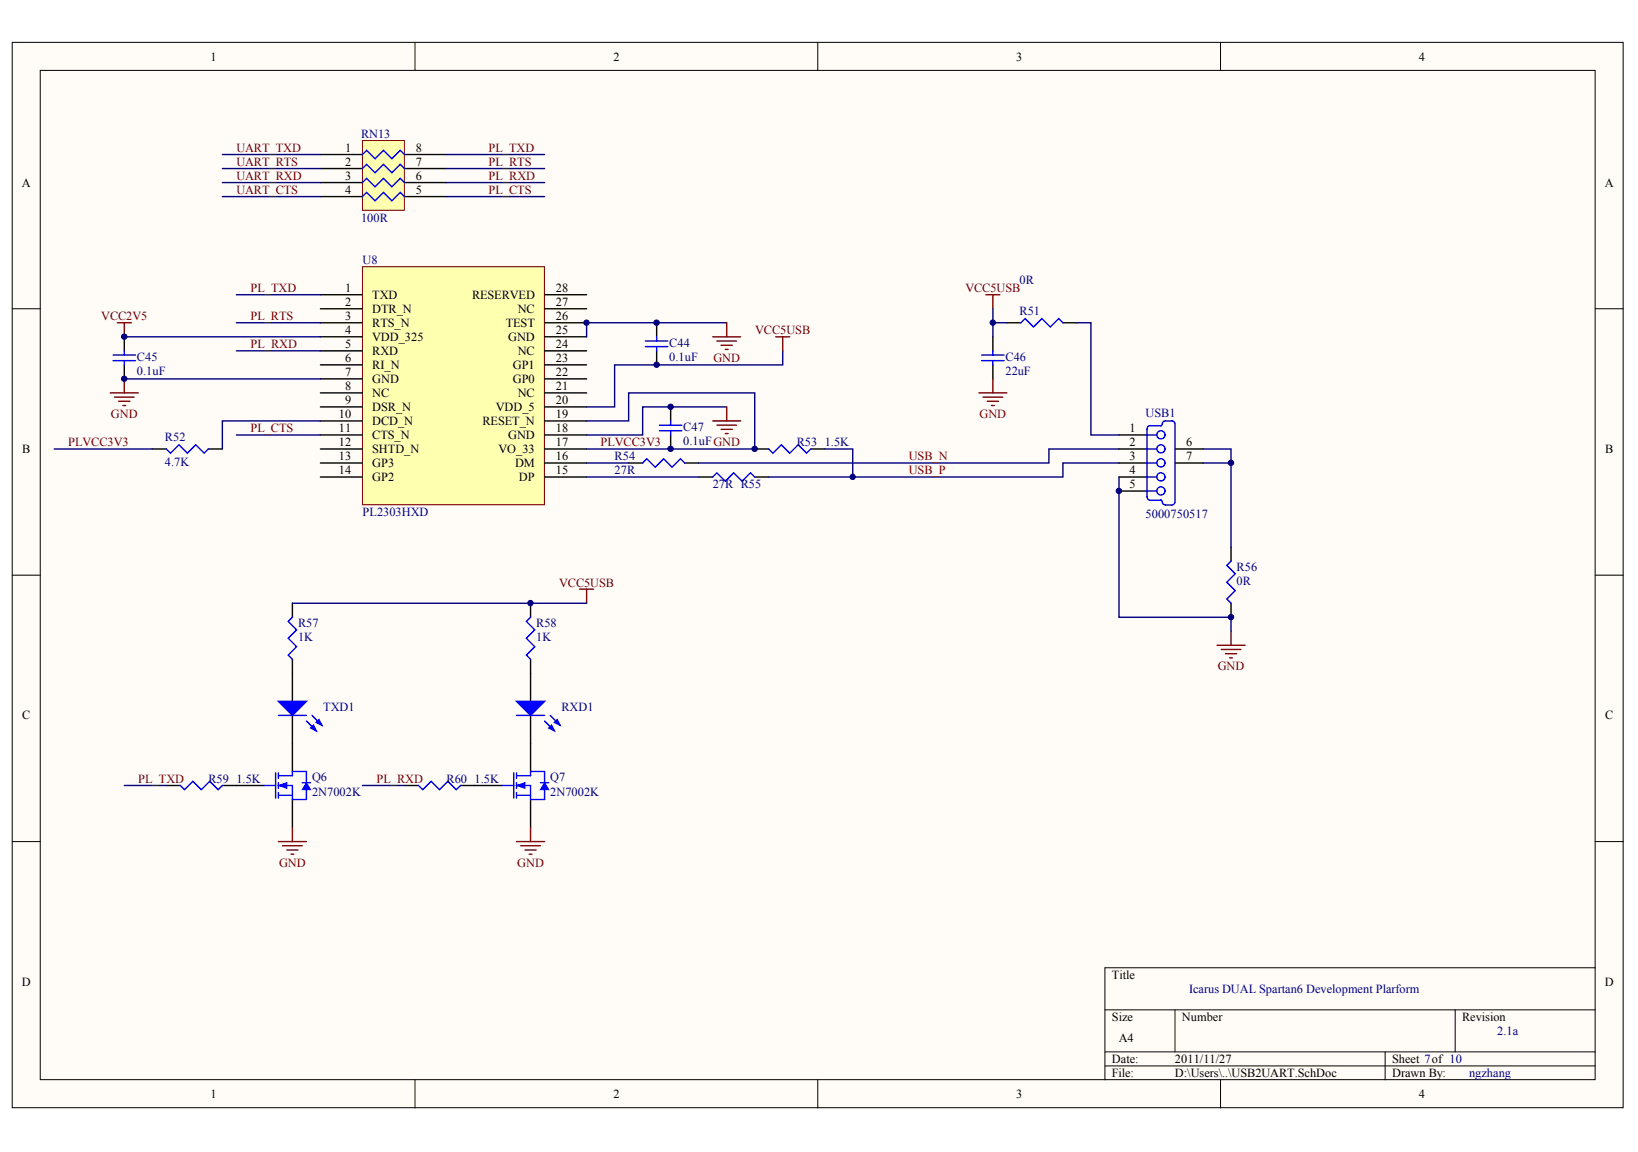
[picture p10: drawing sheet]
<svg xmlns="http://www.w3.org/2000/svg" width="289mm" height="203mm" viewBox="0 0 289 203" stroke-linecap="round" stroke-linejoin="round" font-family="sans-serif">
<defs><g id="words">
<g font-size="2.2">
<text x="37.1" y="10.7">1</text>
<text x="108.2" y="10.7">2</text>
<text x="179.2" y="10.7">3</text>
<text x="250.3" y="10.7">4</text>
<text x="60.9" y="26.8">1</text>
<text x="60.9" y="29.3">2</text>
<text x="73.3" y="29.3">7</text>
<text x="73.3" y="26.8">8</text>
<text x="3.9" y="32.9">A</text>
<text x="60.9" y="31.7">3</text>
<text x="60.9" y="34.2">4</text>
<text x="73.3" y="34.2">5</text>
<text x="73.3" y="31.7">6</text>
<text x="283.1" y="32.9">A</text>
<text x="60.9" y="51.5">1</text>
<text x="65.7" y="52.8">TXD</text>
<text x="83.3" y="52.8">RESERVED</text>
<text x="98" y="51.5">28</text>
<text x="60.9" y="54">2</text>
<text x="60.9" y="56.5">3</text>
<text x="60.9" y="58.9">4</text>
<text x="65.7" y="55.2">DTR_N</text>
<text x="65.7" y="57.7">RTS_N</text>
<text x="89.2" y="57.7">TEST</text>
<text x="91.3" y="55.2">NC</text>
<text x="98" y="58.9">25</text>
<text x="98" y="56.5">26</text>
<text x="98" y="54">27</text>
<text x="60.9" y="61.4">5</text>
<text x="60.9" y="63.9">6</text>
<text x="65.7" y="60.2">VDD_325</text>
<text x="65.7" y="62.7">RXD</text>
<text x="65.7" y="65.1">RI_N</text>
<text x="89.6" y="60.2">GND</text>
<text x="90.4" y="65.1">GP1</text>
<text x="91.3" y="62.7">NC</text>
<text x="98" y="63.9">23</text>
<text x="98" y="61.4">24</text>
<text x="60.9" y="66.4">7</text>
<text x="60.9" y="68.8">8</text>
<text x="60.9" y="71.3">9</text>
<text x="65.7" y="67.6">GND</text>
<text x="65.7" y="70.1">NC</text>
<text x="90.4" y="67.6">GP0</text>
<text x="91.3" y="70.1">NC</text>
<text x="98" y="71.3">20</text>
<text x="98" y="68.8">21</text>
<text x="98" y="66.4">22</text>
<text x="59.8" y="73.8">10</text>
<text x="59.8" y="76.3">11</text>
<text x="65.7" y="72.6">DSR_N</text>
<text x="65.7" y="75">DCD_N</text>
<text x="65.7" y="77.5">CTS_N</text>
<text x="85.1" y="75">RESET_N</text>
<text x="87.5" y="72.6">VDD_5</text>
<text x="89.6" y="77.5">GND</text>
<text x="98" y="76.3">18</text>
<text x="98" y="73.8">19</text>
<text x="199.2" y="76.3">1</text>
<text x="3.9" y="79.9">B</text>
<text x="59.8" y="78.7">12</text>
<text x="59.8" y="81.2">13</text>
<text x="59.8" y="83.7">14</text>
<text x="65.7" y="80">SHTD_N</text>
<text x="65.7" y="82.4">GP3</text>
<text x="88" y="80">VO_33</text>
<text x="90.9" y="82.4">DM</text>
<text x="98" y="83.7">15</text>
<text x="98" y="81.2">16</text>
<text x="98" y="78.7">17</text>
<text x="199.2" y="78.7">2</text>
<text x="199.2" y="81.2">3</text>
<text x="199.2" y="83.7">4</text>
<text x="209.2" y="81.2">7</text>
<text x="209.2" y="78.7">6</text>
<text x="283.1" y="79.9">B</text>
<text x="65.7" y="84.9">GP2</text>
<text x="91.5" y="84.9">DP</text>
<text x="199.2" y="86.2">5</text>
<text x="3.9" y="126.9">C</text>
<text x="283.1" y="126.9">C</text>
<text x="3.9" y="173.9">D</text>
<text x="196.1" y="172.6">Title</text>
<text x="283.1" y="173.9">D</text>
<text x="196.1" y="180.1">Size</text>
<text x="197.4" y="183.8">A4</text>
<text x="208.5" y="180.1">Number</text>
<text x="257.9" y="180.1">Revision</text>
<text x="196.1" y="187.5">Date:</text>
<text x="196.1" y="190">File:</text>
<text x="207.3" y="187.5">2011/11/27</text>
<text x="207.3" y="190">D:\Users\..\USB2UART.SchDoc</text>
<text x="245.6" y="187.5">Sheet 7of 10</text>
<text x="245.6" y="190">Drawn By:</text>
<text x="37.1" y="193.7">1</text>
<text x="108.2" y="193.7">2</text>
<text x="179.2" y="193.7">3</text>
<text x="250.3" y="193.7">4</text>
</g>
<g font-size="2.2" fill="#800000">
<text x="41.7" y="26.8">UART_TXD</text>
<text x="41.7" y="29.3">UART_RTS</text>
<text x="86.2" y="26.8">PL_TXD</text>
<text x="86.2" y="29.3">PL_RTS</text>
<text x="41.7" y="31.7">UART_RXD</text>
<text x="41.7" y="34.2">UART_CTS</text>
<text x="86.2" y="31.7">PL_RXD</text>
<text x="86.2" y="34.2">PL_CTS</text>
<text x="44.2" y="51.5">PL_TXD</text>
<text x="170.3" y="51.5">VCC5USB</text>
<text x="17.9" y="56.5">VCC2V5</text>
<text x="44.2" y="56.5">PL_RTS</text>
<text x="133.2" y="58.9">VCC5USB</text>
<text x="44.2" y="61.4">PL_RXD</text>
<text x="125.8" y="63.8">GND</text>
<text x="19.6" y="73.7">GND</text>
<text x="44.2" y="76.3">PL_CTS</text>
<text x="172.8" y="73.7">GND</text>
<text x="12" y="78.7">PLVCC3V3</text>
<text x="105.9" y="78.7">PLVCC3V3</text>
<text x="160.3" y="81.2">USB_N</text>
<text x="160.3" y="83.7">USB_P</text>
<text x="98.6" y="103.5">VCC5USB</text>
<text x="214.8" y="118.2">GND</text>
<text x="24.4" y="138.1">PL_TXD</text>
<text x="66.4" y="138.1">PL_RXD</text>
<text x="49.2" y="152.9">GND</text>
<text x="91.2" y="152.9">GND</text>
</g>
<g font-size="2.2" fill="#000080">
<text x="63.7" y="24.3">RN13</text>
<text x="63.7" y="39.2">100R</text>
<text x="63.9" y="46.6">U8</text>
<text x="179.8" y="50">0R</text>
<text x="179.8" y="55.5">R51</text>
<text x="24.1" y="63.6">C45</text>
<text x="118" y="63.6">0.1uF</text>
<text x="118" y="61.2">C44</text>
<text x="177.4" y="63.6">C46</text>
<text x="24.1" y="66.1">0.1uF</text>
<text x="177.4" y="66.1">22uF</text>
<text x="29.1" y="77.7">R52</text>
<text x="120.5" y="76">C47</text>
<text x="202.1" y="73.5">USB1</text>
<text x="29.1" y="82.2">4.7K</text>
<text x="108.4" y="83.7">27R</text>
<text x="108.4" y="81.2">R54</text>
<text x="120.5" y="78.5">0.1uFGND</text>
<text x="140.5" y="78.7">R53</text>
<text x="145.5" y="78.7">1.5K</text>
<text x="125.7" y="86.2">27R R55</text>
<text x="63.9" y="91.1">PL2303HXD</text>
<text x="202.1" y="91.3">5000750517</text>
<text x="218.1" y="100.7">R56</text>
<text x="218.1" y="103.2">0R</text>
<text x="52.6" y="113.1">1K</text>
<text x="52.6" y="110.6">R57</text>
<text x="94.6" y="113.1">1K</text>
<text x="94.6" y="110.6">R58</text>
<text x="57" y="125.5">TXD1</text>
<text x="99" y="125.5">RXD1</text>
<text x="55" y="137.8">Q6</text>
<text x="97" y="137.8">Q7</text>
<text x="36.8" y="138.1">R59</text>
<text x="41.7" y="138.1">1.5K</text>
<text x="55" y="140.3">2N7002K</text>
<text x="78.8" y="138.1">R60</text>
<text x="83.7" y="138.1">1.5K</text>
<text x="97" y="140.3">2N7002K</text>
<text x="209.7" y="175.2">Icarus DUAL Spartan6 Development Plarform</text>
<text x="264.1" y="182.6">2.1a</text>
<text x="259.1" y="190">ngzhang</text>
</g>
</g></defs>
<g fill="#fffcf8" stroke="#000" stroke-width=".18">
<path d="M2.2 7.5h284.1v187.9h-284.1z"/>
<path d="M7.1 12.4h274.3v178h-274.3z"/>
</g>
<g fill="none" stroke="#000" stroke-width=".18">
<path d="M73.2 7.5v4.9M144.2 7.5v4.9M215.3 7.5v4.9M2.2 54.5h4.9M281.4 54.5h4.9M2.2 101.5h4.9M281.4 101.5h4.9M2.2 148.4h4.9M281.4 148.4h4.9M194.9 178.1h86.5M207.3 178.1v7.4M256.7 178.1v7.4"/>
<path d="M281.4 170.7h-86.5v19.8M73.2 190.5v4.9M144.2 190.5v4.9M194.9 185.5h86.5M194.9 188h86.5M215.3 190.5v4.9M244.3 185.5v5"/>
</g>
<path d="M63.9 47h32.1v42h-32.1z" fill="#ffffb0" stroke="#800000" stroke-width=".18"/>
<g fill="none" stroke="#000" stroke-width=".25">
<path d="M21.9 59.4v2.5M56.5 52h7.4M56.5 54.5h7.4M56.5 56.9h7.4M56.5 59.4h7.4M96.1 52h7.4M96.1 54.5h7.4M96.1 56.9h7.4M96.1 59.4h7.4M115.8 56.9v2.5M175.1 59.4v2.5M177.6 56.9h2.5"/>
<path d="M187.5 56.9h2.5M21.9 64.4v2.4M26.9 79.2h2.4M36.8 79.2h2.4M56.5 61.9h7.4M56.5 64.4h7.4M56.5 66.8h7.4M56.5 69.3h7.4M56.5 71.8h7.4M56.5 74.2h7.4M56.5 76.7h7.4M56.5 79.2h7.4"/>
<path d="M96.1 61.9h7.4M96.1 64.4h7.4M96.1 66.8h7.4M96.1 69.3h7.4M96.1 71.8h7.4M96.1 74.2h7.4M96.1 76.7h7.4M96.1 79.2h7.4M115.8 61.9v2.5M118.3 71.8v2.4M118.3 76.7v2.5M133.1 79.2h2.5"/>
<path d="M143 79.2h2.5M175.1 64.4v2.4M56.5 81.7h7.4M56.5 84.1h7.4M96.1 81.7h7.4M96.1 84.1h7.4M110.9 81.7h2.5M120.8 81.7h2.4M123.2 84.1h2.5M133.1 84.1h2.5M217.1 96.5v2.5M217.1 106.4v2.5"/>
</g>
<g fill="none" stroke="#00f" stroke-width=".25">
<path d="M115.8 59.4v.8M180.1 56.9l.7-.7 1.5 1.5 1.5-1.5 1.5 1.5 1.4-1.5 .8 .7M19.9 62.6h4M19.9 63.6h4M21.9 61.9v.7M21.9 63.6v.8M29.3 79.2l.8 .7 1.5-1.4 1.4 1.4 1.5-1.4 1.5 1.4 .8-.7M113.8 60.2h4M113.8 61.1h4M115.8 61.1v.8M116.3 75h4M116.3 76h4"/>
<path d="M118.3 74.2v.8M118.3 76v.7M135.6 79.2l.7 .7 1.5-1.4 1.5 1.4 1.5-1.4 1.5 1.4 .7-.7M173.2 62.6h3.9M173.2 63.6h3.9M175.1 61.9v.7M175.1 63.6v.8M113.4 81.7l.7-.8 1.5 1.5 1.5-1.5 1.4 1.5 1.5-1.5 .8 .8M125.7 84.1l.8-.7 1.4 1.5 1.5-1.5 1.5 1.5 1.5-1.5 .7 .7M217.1 99l-.7 .7 1.5 1.5-1.5 1.5 1.5 1.5-1.5 1.5 .7 .7"/>
</g>
<g fill="none" stroke="#800000" stroke-width=".25">
<path d="M125.7 59.4h5M128.2 56.9v2.5M136.8 59.4h2.5M138.1 59.4v2.5M173.9 52h2.5M175.1 52v2.5M19.5 69.3h4.9M20.2 70h3.5M20.9 70.8h2M21.7 71.5h.5M21.9 66.8v2.5M125.7 74.2h5"/>
<path d="M126.5 75h3.4M126.5 60.2h3.4M127.2 75.7h2M127.2 60.9h2M127.9 76.5h.5M127.9 61.6h.5M128.2 71.8v2.4M172.7 69.3h4.9M173.4 70h3.5M174.1 70.8h2M174.9 71.5h.5M175.1 66.8v2.5"/>
<path d="M214.7 113.8h4.9M215.4 114.6h3.5M216.2 115.3h1.9M216.9 116h.5M217.1 111.3v2.5"/>
</g>
<g fill="none" stroke="#000080" stroke-width=".25">
<path d="M21.9 59.4h34.6M41.7 52h14.8M41.7 56.9h14.8M128.2 56.9h-24.7v2.5M175.1 54.5v2.4h2.5M175.1 56.9v2.5M190 56.9h2.4v19.8h5M9.6 79.2h17.3M21.9 66.8h34.6M41.7 61.9h14.8M41.7 76.7h14.8M56.5 74.2h-17.3v5"/>
<path d="M103.5 74.2h7.4v-4.9h22.2v9.9h-29.6M128.2 71.8h-14.8v4.9h-9.9M138.1 61.9v2.5h-29.7v7.4h-4.9M145.5 79.2h4.9v4.9M197.4 79.2h-12.4v2.5h-61.8M212.2 79.2h4.9v17.3M103.5 81.7h7.4M103.5 84.1h19.7M197.4 84.1v24.8h19.7v2.4M197.4 81.7h-9.9v2.4h-51.9M212.2 81.7h4.9"/>
</g>
<path d="M63.9 24.8h7.4v12.3h-7.4z" fill="#ffffb0" stroke="#800000" stroke-width=".18"/>
<g fill="none" stroke="#000" stroke-width=".25">
<path d="M56.5 27.3h7.4M56.5 29.7h7.4M56.5 32.2h7.4M56.5 34.7h7.4M71.3 27.3h7.5M71.3 29.7h7.5M71.3 32.2h7.5M71.3 34.7h7.5M197.4 79.2h4.9M197.4 76.7h4.9M207.3 79.2h4.9M197.4 81.7h4.9"/>
<path d="M197.4 84.1h4.9M197.4 86.6h4.9M207.3 81.7h4.9M51.6 106.4v2.5M51.6 116.3v7.4M93.6 106.4v2.5M93.6 116.3v7.4M29.3 138.6h2.5M39.2 138.6h7.4M51.6 126.2v9.9M71.3 138.6h2.5M81.2 138.6h7.4"/>
<path d="M93.6 126.2v9.9M51.6 141v5M93.6 141v5"/>
</g>
<g fill="none" stroke="#00f" stroke-width=".25">
<path d="M63.9 27.3l.8-.8 1.5 1.5 1.4-1.5 1.5 1.5 1.5-1.5 .7 .8M63.9 29.7l.8-.7 1.5 1.5 1.4-1.5 1.5 1.5 1.5-1.5 .7 .7M63.9 32.2l.8-.7 1.5 1.4 1.4-1.4 1.5 1.4 1.5-1.4 .7 .7M63.9 34.7l.8-.8 1.5 1.5 1.4-1.5 1.5 1.5 1.5-1.5 .7 .8M202.3 79.2h1.7M202.3 76.7h1.7M202.6 75.2l-.3 .5v11.9l.3 .6M205 74.7l-.2 .4h-2.1M207.2 74.7a.48 .48 0 0 0-.4-.5h-1.3a.47 .47 0 0 0-.5 .5M207.3 74.7v13.9M202.3 84.1h1.7M202.3 81.7h1.7"/>
<path d="M202.3 86.6h1.7M202.7 88.2h2.1M204.7 88.1l.3 .4M205 88.6l.3 .4h.2M205.5 89.1h1.3M207.2 88.6v.2l-.4 .2M51.6 108.9l-.8 .7 1.5 1.5-1.5 1.5 1.5 1.5-1.5 1.5 .8 .7M93.6 108.9l-.8 .7 1.5 1.5-1.5 1.5 1.5 1.5-1.5 1.5 .8 .7M31.8 138.6l.7 .7 1.5-1.5 1.5 1.5 1.5-1.5 1.5 1.5 .7-.7M46.6 138.6h2M48.6 136.3v4.5M49.1 136.8h2.5v-.7h2.4v2"/>
<path d="M49.1 138.6h2.5v2.4h2.4v-1.7M49.1 136.3v1M49.1 138.1v.9M49.1 139.8v1M49.1 126.2h4.9M53.3 138.1h1.5M54 127.2l1.8 1.7M55 126.2l1.8 1.7M73.8 138.6l.8 .7 1.4-1.5 1.5 1.5 1.5-1.5 1.5 1.5 .7-.7M88.6 138.6h2M90.6 136.3v4.5M91.1 136.8h2.5v-.7h2.5v2"/>
<path d="M91.1 138.6h2.5v2.4h2.5v-1.7M91.1 136.3v1M91.1 138.1v.9M91.1 139.8v1M91.1 126.2h5M95.3 138.1h1.5M96.1 127.2l1.7 1.7M97 126.2l1.8 1.7M49.1 140.3h2.5M91.1 140.3h2.5"/>
<circle cx="204.8" cy="79.2" r=".72"/>
<circle cx="204.8" cy="76.7" r=".72"/>
<circle cx="204.8" cy="84.1" r=".72"/>
<circle cx="204.8" cy="86.6" r=".72"/>
<circle cx="204.8" cy="81.6" r=".72"/>
</g>
<path d="M39.2 27.3h17.3M39.2 29.7h17.3M39.2 32.2h17.3M39.2 34.7h17.3M78.8 27.3h17.3M78.8 29.7h17.3M78.8 32.2h17.3M78.8 34.7h17.3M51.6 106.4h51.9M21.9 138.6h7.4M63.9 138.6h7.4" fill="none" stroke="#000080" stroke-width=".25"/>
<g fill="#00f" stroke="#00f" stroke-width=".18">
<path d="M91.1 138.6l1.5-.5v.9z"/>
<path d="M96.1 138.1l.7 1.2h-1.5z"/>
<path d="M49.1 138.6l1.5-.5v.9z"/>
<path d="M54 138.1l.8 1.2h-1.5z"/>
</g>
<g fill="#00f" stroke="#00f" stroke-width=".25">
<path d="M91.1 123.7h5l-2.5 2.5z"/>
<path d="M97.3 127.9l.5 1-1-.5z"/>
<path d="M98.3 126.9l.5 1-1-.5z"/>
<path d="M49.1 123.7h4.9l-2.4 2.5z"/>
<path d="M55.3 127.9l.5 1-1-.5z"/>
<path d="M56.3 126.9l.5 1-1-.5z"/>
</g>
<g fill="none" stroke="#800000" stroke-width=".25">
<path d="M20.7 56.9h2.5M21.9 56.9v2.5M102.2 103.9h2.5M103.5 103.9v2.5M49.1 148.4h4.9M49.8 149.2h3.5M50.6 149.9h2M51.3 150.7h.5M51.6 146v2.4M91.1 148.4h5M91.9 149.2h3.4M92.6 149.9h2"/>
<path d="M93.3 150.7h.5M93.6 146v2.4"/>
</g>
<g fill="#000080" stroke="#000080" stroke-width=".18">
<circle cx="21.9" cy="66.8" r=".48"/>
<circle cx="21.9" cy="59.4" r=".48"/>
<circle cx="93.6" cy="106.4" r=".47"/>
<circle cx="103.4" cy="56.9" r=".47"/>
<circle cx="115.8" cy="64.3" r=".48"/>
<circle cx="115.8" cy="56.9" r=".48"/>
<circle cx="118.3" cy="79.2" r=".48"/>
<circle cx="118.3" cy="71.8" r=".48"/>
<circle cx="133.1" cy="79.2" r=".48"/>
<circle cx="150.4" cy="84.1" r=".47"/>
<circle cx="175.1" cy="56.9" r=".48"/>
<circle cx="197.4" cy="86.6" r=".48"/>
<circle cx="217.1" cy="108.8" r=".48"/>
<circle cx="217.1" cy="81.6" r=".48"/>
</g>
<use href="#words"/>
</svg>
